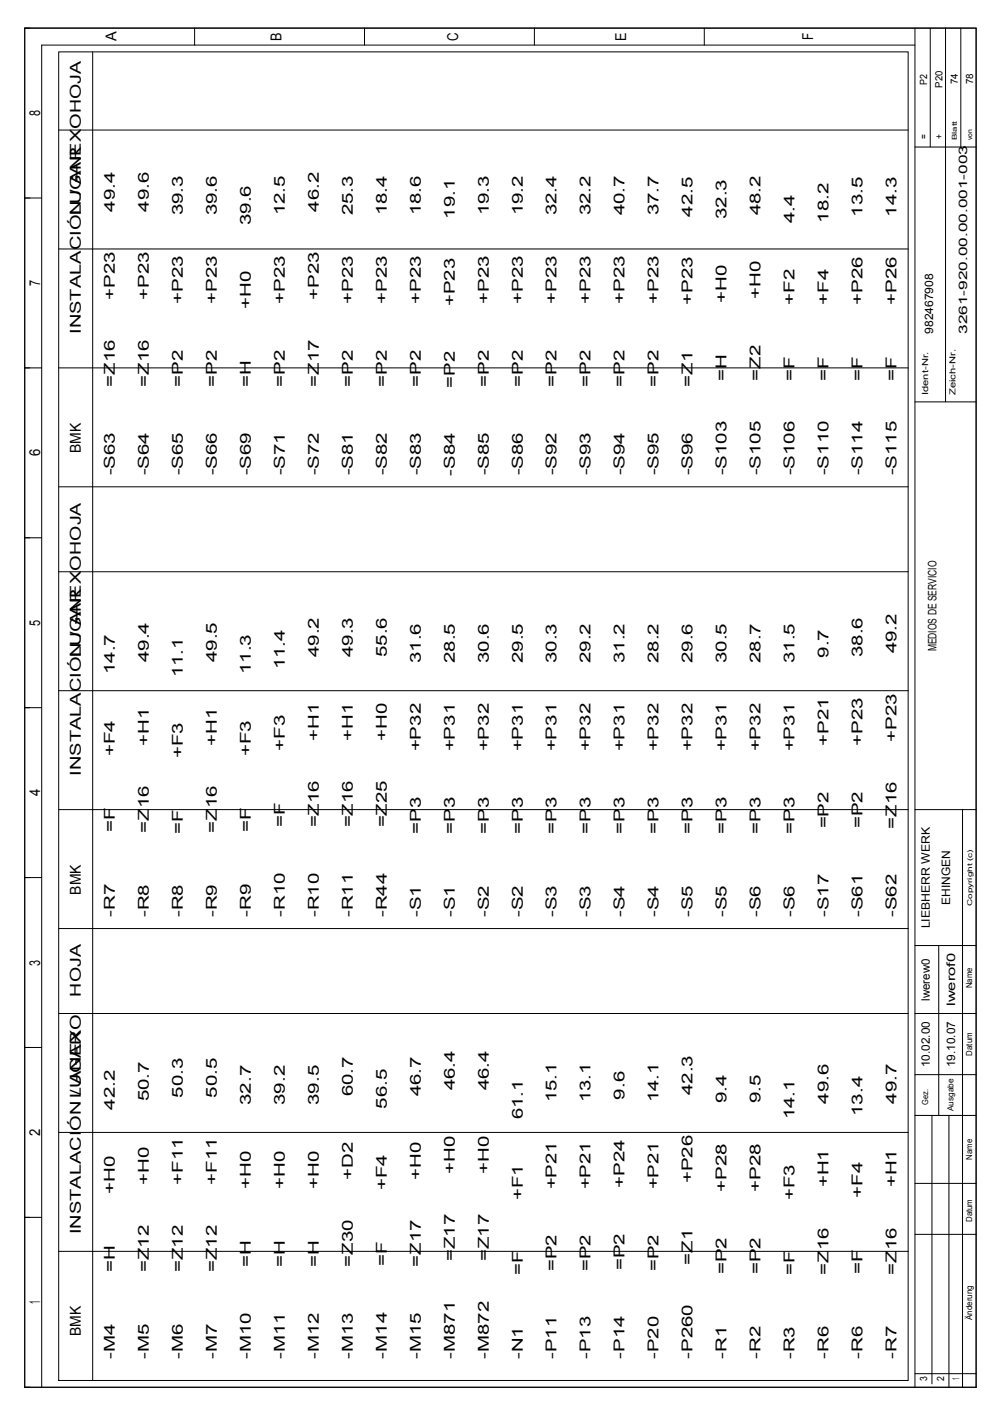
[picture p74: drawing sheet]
<svg xmlns="http://www.w3.org/2000/svg" width="210mm" height="297mm" viewBox="0 0 210 297" stroke-linecap="round" stroke-linejoin="round" font-family="sans-serif">
<defs><g id="words">
<g font-size="3.2">
<text x="24.7" y="8.7" transform="rotate(-90 24.7 8.7)">A</text>
<text x="59.7" y="8.6" transform="rotate(-90 59.7 8.6)">B</text>
<text x="97.1" y="8.7" transform="rotate(-90 97.1 8.7)">C</text>
<text x="132.8" y="8.6" transform="rotate(-90 132.8 8.6)">E</text>
<text x="172.4" y="8.5" transform="rotate(-90 172.4 8.5)">F</text>
<text x="8.5" y="24.7" transform="rotate(-90 8.5 24.7)">8</text>
<text x="17.2" y="45.6" transform="rotate(-90 17.2 45.6)">LUGAR</text>
<text x="24.4" y="44.9" transform="rotate(-90 24.4 44.9)">49.4</text>
<text x="31.6" y="44.9" transform="rotate(-90 31.6 44.9)">49.6</text>
<text x="38.8" y="45.7" transform="rotate(-90 38.8 45.7)">39.3</text>
<text x="46" y="45.7" transform="rotate(-90 46 45.7)">39.6</text>
<text x="53.2" y="47.7" transform="rotate(-90 53.2 47.7)">39.6</text>
<text x="60.4" y="45.7" transform="rotate(-90 60.4 45.7)">12.5</text>
<text x="67.6" y="44.9" transform="rotate(-90 67.6 44.9)">46.2</text>
<text x="74.8" y="45.7" transform="rotate(-90 74.8 45.7)">25.3</text>
<text x="82" y="45.7" transform="rotate(-90 82 45.7)">18.4</text>
<text x="89.2" y="45.7" transform="rotate(-90 89.2 45.7)">18.6</text>
<text x="96.4" y="46.4" transform="rotate(-90 96.4 46.4)">19.1</text>
<text x="103.6" y="45.7" transform="rotate(-90 103.6 45.7)">19.3</text>
<text x="110.8" y="45.7" transform="rotate(-90 110.8 45.7)">19.2</text>
<text x="118" y="45.7" transform="rotate(-90 118 45.7)">32.4</text>
<text x="125.2" y="45.7" transform="rotate(-90 125.2 45.7)">32.2</text>
<text x="132.4" y="45.7" transform="rotate(-90 132.4 45.7)">40.7</text>
<text x="139.6" y="45.7" transform="rotate(-90 139.6 45.7)">37.7</text>
<text x="146.8" y="45.9" transform="rotate(-90 146.8 45.9)">42.5</text>
<text x="154" y="46.4" transform="rotate(-90 154 46.4)">32.3</text>
<text x="161.2" y="45.7" transform="rotate(-90 161.2 45.7)">48.2</text>
<text x="168.5" y="47.4" transform="rotate(-90 168.5 47.4)">4.4</text>
<text x="175.7" y="47.2" transform="rotate(-90 175.7 47.2)">18.2</text>
<text x="182.9" y="45.9" transform="rotate(-90 182.9 45.9)">13.5</text>
<text x="190.1" y="45.9" transform="rotate(-90 190.1 45.9)">14.3</text>
<text x="8.5" y="60.7" transform="rotate(-90 8.5 60.7)">7</text>
<text x="24.4" y="63.6" transform="rotate(-90 24.4 63.6)">+P23</text>
<text x="31.6" y="63.6" transform="rotate(-90 31.6 63.6)">+P23</text>
<text x="38.8" y="64.4" transform="rotate(-90 38.8 64.4)">+P23</text>
<text x="46" y="64.4" transform="rotate(-90 46 64.4)">+P23</text>
<text x="53.2" y="65.5" transform="rotate(-90 53.2 65.5)">+H0</text>
<text x="60.4" y="64.4" transform="rotate(-90 60.4 64.4)">+P23</text>
<text x="67.6" y="63.6" transform="rotate(-90 67.6 63.6)">+P23</text>
<text x="74.8" y="64.4" transform="rotate(-90 74.8 64.4)">+P23</text>
<text x="82" y="64.4" transform="rotate(-90 82 64.4)">+P23</text>
<text x="89.2" y="64.4" transform="rotate(-90 89.2 64.4)">+P23</text>
<text x="96.4" y="64.9" transform="rotate(-90 96.4 64.9)">+P23</text>
<text x="103.6" y="64.4" transform="rotate(-90 103.6 64.4)">+P23</text>
<text x="110.8" y="64.4" transform="rotate(-90 110.8 64.4)">+P23</text>
<text x="118" y="64.4" transform="rotate(-90 118 64.4)">+P23</text>
<text x="125.2" y="64.4" transform="rotate(-90 125.2 64.4)">+P23</text>
<text x="132.4" y="64.4" transform="rotate(-90 132.4 64.4)">+P23</text>
<text x="139.6" y="64.4" transform="rotate(-90 139.6 64.4)">+P23</text>
<text x="146.8" y="64.7" transform="rotate(-90 146.8 64.7)">+P23</text>
<text x="154" y="64.2" transform="rotate(-90 154 64.2)">+H0</text>
<text x="161.2" y="63.5" transform="rotate(-90 161.2 63.5)">+H0</text>
<text x="168.5" y="64.7" transform="rotate(-90 168.5 64.7)">+F2</text>
<text x="175.7" y="64.6" transform="rotate(-90 175.7 64.6)">+F4</text>
<text x="182.9" y="64.7" transform="rotate(-90 182.9 64.7)">+P26</text>
<text x="190.1" y="64.7" transform="rotate(-90 190.1 64.7)">+P26</text>
<text x="17.2" y="70.8" transform="rotate(-90 17.2 70.8)">INSTALACIÓN / ANEXOHOJA</text>
<text x="24.4" y="82" transform="rotate(-90 24.4 82)">=Z16</text>
<text x="31.6" y="82" transform="rotate(-90 31.6 82)">=Z16</text>
<text x="38.8" y="81.9" transform="rotate(-90 38.8 81.9)">=P2</text>
<text x="46" y="81.9" transform="rotate(-90 46 81.9)">=P2</text>
<text x="53.2" y="82" transform="rotate(-90 53.2 82)">=H</text>
<text x="60.4" y="81.9" transform="rotate(-90 60.4 81.9)">=P2</text>
<text x="67.6" y="82" transform="rotate(-90 67.6 82)">=Z17</text>
<text x="74.8" y="81.9" transform="rotate(-90 74.8 81.9)">=P2</text>
<text x="82" y="81.9" transform="rotate(-90 82 81.9)">=P2</text>
<text x="89.2" y="81.9" transform="rotate(-90 89.2 81.9)">=P2</text>
<text x="96.4" y="82.2" transform="rotate(-90 96.4 82.2)">=P2</text>
<text x="103.6" y="81.9" transform="rotate(-90 103.6 81.9)">=P2</text>
<text x="110.8" y="81.9" transform="rotate(-90 110.8 81.9)">=P2</text>
<text x="118" y="81.9" transform="rotate(-90 118 81.9)">=P2</text>
<text x="125.2" y="81.9" transform="rotate(-90 125.2 81.9)">=P2</text>
<text x="132.4" y="81.9" transform="rotate(-90 132.4 81.9)">=P2</text>
<text x="139.6" y="81.9" transform="rotate(-90 139.6 81.9)">=P2</text>
<text x="146.8" y="81.9" transform="rotate(-90 146.8 81.9)">=Z1</text>
<text x="154" y="80.8" transform="rotate(-90 154 80.8)">=H</text>
<text x="161.2" y="80.7" transform="rotate(-90 161.2 80.7)">=Z2</text>
<text x="168.5" y="80.7" transform="rotate(-90 168.5 80.7)">=F</text>
<text x="175.7" y="80.7" transform="rotate(-90 175.7 80.7)">=F</text>
<text x="182.9" y="80.7" transform="rotate(-90 182.9 80.7)">=F</text>
<text x="190.1" y="80.7" transform="rotate(-90 190.1 80.7)">=F</text>
<text x="8.5" y="96.7" transform="rotate(-90 8.5 96.7)">6</text>
<text x="17.2" y="96" transform="rotate(-90 17.2 96)">BMK</text>
<text x="24.4" y="100.8" transform="rotate(-90 24.4 100.8)">-S63</text>
<text x="31.6" y="100.8" transform="rotate(-90 31.6 100.8)">-S64</text>
<text x="38.8" y="100.8" transform="rotate(-90 38.8 100.8)">-S65</text>
<text x="46" y="100.8" transform="rotate(-90 46 100.8)">-S66</text>
<text x="53.2" y="100.8" transform="rotate(-90 53.2 100.8)">-S69</text>
<text x="60.4" y="100.8" transform="rotate(-90 60.4 100.8)">-S71</text>
<text x="67.6" y="100.8" transform="rotate(-90 67.6 100.8)">-S72</text>
<text x="74.8" y="100.8" transform="rotate(-90 74.8 100.8)">-S81</text>
<text x="82" y="100.8" transform="rotate(-90 82 100.8)">-S82</text>
<text x="89.2" y="100.8" transform="rotate(-90 89.2 100.8)">-S83</text>
<text x="96.4" y="100.8" transform="rotate(-90 96.4 100.8)">-S84</text>
<text x="103.6" y="100.8" transform="rotate(-90 103.6 100.8)">-S85</text>
<text x="110.8" y="100.8" transform="rotate(-90 110.8 100.8)">-S86</text>
<text x="118" y="100.8" transform="rotate(-90 118 100.8)">-S92</text>
<text x="125.2" y="100.8" transform="rotate(-90 125.2 100.8)">-S93</text>
<text x="132.4" y="100.8" transform="rotate(-90 132.4 100.8)">-S94</text>
<text x="139.6" y="100.8" transform="rotate(-90 139.6 100.8)">-S95</text>
<text x="146.8" y="100.8" transform="rotate(-90 146.8 100.8)">-S96</text>
<text x="154" y="100.8" transform="rotate(-90 154 100.8)">-S103</text>
<text x="161.2" y="100.8" transform="rotate(-90 161.2 100.8)">-S105</text>
<text x="168.5" y="100.8" transform="rotate(-90 168.5 100.8)">-S106</text>
<text x="175.7" y="100.8" transform="rotate(-90 175.7 100.8)">-S110</text>
<text x="182.9" y="100.8" transform="rotate(-90 182.9 100.8)">-S114</text>
<text x="190.1" y="100.8" transform="rotate(-90 190.1 100.8)">-S115</text>
<text x="8.5" y="132.7" transform="rotate(-90 8.5 132.7)">5</text>
<text x="17.2" y="139.2" transform="rotate(-90 17.2 139.2)">LUGAR</text>
<text x="24.4" y="143" transform="rotate(-90 24.4 143)">14.7</text>
<text x="31.6" y="140.4" transform="rotate(-90 31.6 140.4)">49.4</text>
<text x="38.8" y="143.6" transform="rotate(-90 38.8 143.6)">11.1</text>
<text x="46" y="140.4" transform="rotate(-90 46 140.4)">49.5</text>
<text x="53.2" y="143" transform="rotate(-90 53.2 143)">11.3</text>
<text x="60.4" y="141.9" transform="rotate(-90 60.4 141.9)">11.4</text>
<text x="67.6" y="139.3" transform="rotate(-90 67.6 139.3)">49.2</text>
<text x="74.8" y="139.3" transform="rotate(-90 74.8 139.3)">49.3</text>
<text x="82" y="139.3" transform="rotate(-90 82 139.3)">55.6</text>
<text x="89.2" y="140.6" transform="rotate(-90 89.2 140.6)">31.6</text>
<text x="96.4" y="140.6" transform="rotate(-90 96.4 140.6)">28.5</text>
<text x="103.6" y="140.6" transform="rotate(-90 103.6 140.6)">30.6</text>
<text x="110.8" y="140.6" transform="rotate(-90 110.8 140.6)">29.5</text>
<text x="118" y="140.6" transform="rotate(-90 118 140.6)">30.3</text>
<text x="125.2" y="140.6" transform="rotate(-90 125.2 140.6)">29.2</text>
<text x="132.4" y="140.6" transform="rotate(-90 132.4 140.6)">31.2</text>
<text x="139.6" y="140.6" transform="rotate(-90 139.6 140.6)">28.2</text>
<text x="146.8" y="140.6" transform="rotate(-90 146.8 140.6)">29.6</text>
<text x="154" y="140.6" transform="rotate(-90 154 140.6)">30.5</text>
<text x="161.3" y="140.6" transform="rotate(-90 161.3 140.6)">28.7</text>
<text x="168.5" y="140.6" transform="rotate(-90 168.5 140.6)">31.5</text>
<text x="175.7" y="139.5" transform="rotate(-90 175.7 139.5)">9.7</text>
<text x="182.9" y="139.3" transform="rotate(-90 182.9 139.3)">38.6</text>
<text x="190.1" y="138.5" transform="rotate(-90 190.1 138.5)">49.2</text>
<text x="24.4" y="160.3" transform="rotate(-90 24.4 160.3)">+F4</text>
<text x="31.6" y="158.1" transform="rotate(-90 31.6 158.1)">+H1</text>
<text x="38.8" y="160.8" transform="rotate(-90 38.8 160.8)">+F3</text>
<text x="46" y="158.1" transform="rotate(-90 46 158.1)">+H1</text>
<text x="53.2" y="160.3" transform="rotate(-90 53.2 160.3)">+F3</text>
<text x="60.4" y="159.2" transform="rotate(-90 60.4 159.2)">+F3</text>
<text x="67.6" y="157" transform="rotate(-90 67.6 157)">+H1</text>
<text x="74.8" y="157" transform="rotate(-90 74.8 157)">+H1</text>
<text x="82" y="157" transform="rotate(-90 82 157)">+H0</text>
<text x="89.2" y="159.3" transform="rotate(-90 89.2 159.3)">+P32</text>
<text x="96.4" y="159.3" transform="rotate(-90 96.4 159.3)">+P31</text>
<text x="103.6" y="159.3" transform="rotate(-90 103.6 159.3)">+P32</text>
<text x="110.8" y="159.3" transform="rotate(-90 110.8 159.3)">+P31</text>
<text x="118" y="159.3" transform="rotate(-90 118 159.3)">+P31</text>
<text x="125.2" y="159.3" transform="rotate(-90 125.2 159.3)">+P32</text>
<text x="132.4" y="159.3" transform="rotate(-90 132.4 159.3)">+P31</text>
<text x="139.6" y="159.3" transform="rotate(-90 139.6 159.3)">+P32</text>
<text x="146.8" y="159.3" transform="rotate(-90 146.8 159.3)">+P32</text>
<text x="154" y="159.3" transform="rotate(-90 154 159.3)">+P31</text>
<text x="161.3" y="159.3" transform="rotate(-90 161.3 159.3)">+P32</text>
<text x="168.5" y="159.3" transform="rotate(-90 168.5 159.3)">+P31</text>
<text x="175.7" y="158.2" transform="rotate(-90 175.7 158.2)">+P21</text>
<text x="182.9" y="158.1" transform="rotate(-90 182.9 158.1)">+P23</text>
<text x="190.1" y="157.2" transform="rotate(-90 190.1 157.2)">+P23</text>
<text x="17.2" y="164.5" transform="rotate(-90 17.2 164.5)">INSTALACIÓN / ANEXOHOJA</text>
<text x="8.5" y="168.8" transform="rotate(-90 8.5 168.8)">4</text>
<text x="24.4" y="176.5" transform="rotate(-90 24.4 176.5)">=F</text>
<text x="31.6" y="176.6" transform="rotate(-90 31.6 176.6)">=Z16</text>
<text x="38.8" y="176.7" transform="rotate(-90 38.8 176.7)">=F</text>
<text x="46" y="176.6" transform="rotate(-90 46 176.6)">=Z16</text>
<text x="53.2" y="176.5" transform="rotate(-90 53.2 176.5)">=F</text>
<text x="60.4" y="175.3" transform="rotate(-90 60.4 175.3)">=F</text>
<text x="67.6" y="175.4" transform="rotate(-90 67.6 175.4)">=Z16</text>
<text x="74.8" y="175.4" transform="rotate(-90 74.8 175.4)">=Z16</text>
<text x="82" y="175.4" transform="rotate(-90 82 175.4)">=Z25</text>
<text x="89.2" y="176.8" transform="rotate(-90 89.2 176.8)">=P3</text>
<text x="96.4" y="176.8" transform="rotate(-90 96.4 176.8)">=P3</text>
<text x="103.6" y="176.8" transform="rotate(-90 103.6 176.8)">=P3</text>
<text x="110.8" y="176.8" transform="rotate(-90 110.8 176.8)">=P3</text>
<text x="118" y="176.8" transform="rotate(-90 118 176.8)">=P3</text>
<text x="125.2" y="176.8" transform="rotate(-90 125.2 176.8)">=P3</text>
<text x="132.4" y="176.8" transform="rotate(-90 132.4 176.8)">=P3</text>
<text x="139.6" y="176.8" transform="rotate(-90 139.6 176.8)">=P3</text>
<text x="146.8" y="176.8" transform="rotate(-90 146.8 176.8)">=P3</text>
<text x="154" y="176.8" transform="rotate(-90 154 176.8)">=P3</text>
<text x="161.3" y="176.8" transform="rotate(-90 161.3 176.8)">=P3</text>
<text x="168.5" y="176.8" transform="rotate(-90 168.5 176.8)">=P3</text>
<text x="175.7" y="175.6" transform="rotate(-90 175.7 175.6)">=P2</text>
<text x="182.9" y="175.6" transform="rotate(-90 182.9 175.6)">=P2</text>
<text x="190.1" y="175.7" transform="rotate(-90 190.1 175.7)">=Z16</text>
<text x="17.2" y="189.7" transform="rotate(-90 17.2 189.7)">BMK</text>
<text x="24.4" y="194.4" transform="rotate(-90 24.4 194.4)">-R7</text>
<text x="31.6" y="194.5" transform="rotate(-90 31.6 194.5)">-R8</text>
<text x="38.8" y="194.5" transform="rotate(-90 38.8 194.5)">-R8</text>
<text x="46" y="194.5" transform="rotate(-90 46 194.5)">-R9</text>
<text x="53.2" y="194.4" transform="rotate(-90 53.2 194.4)">-R9</text>
<text x="60.4" y="194.4" transform="rotate(-90 60.4 194.4)">-R10</text>
<text x="67.6" y="194.5" transform="rotate(-90 67.6 194.5)">-R10</text>
<text x="74.8" y="194.5" transform="rotate(-90 74.8 194.5)">-R11</text>
<text x="82" y="194.5" transform="rotate(-90 82 194.5)">-R44</text>
<text x="89.2" y="194.5" transform="rotate(-90 89.2 194.5)">-S1</text>
<text x="96.4" y="194.5" transform="rotate(-90 96.4 194.5)">-S1</text>
<text x="103.6" y="194.5" transform="rotate(-90 103.6 194.5)">-S2</text>
<text x="110.8" y="194.5" transform="rotate(-90 110.8 194.5)">-S2</text>
<text x="118" y="194.5" transform="rotate(-90 118 194.5)">-S3</text>
<text x="125.2" y="194.5" transform="rotate(-90 125.2 194.5)">-S3</text>
<text x="132.4" y="194.5" transform="rotate(-90 132.4 194.5)">-S4</text>
<text x="139.6" y="194.5" transform="rotate(-90 139.6 194.5)">-S4</text>
<text x="146.8" y="194.5" transform="rotate(-90 146.8 194.5)">-S5</text>
<text x="154" y="194.5" transform="rotate(-90 154 194.5)">-S5</text>
<text x="161.3" y="194.5" transform="rotate(-90 161.3 194.5)">-S6</text>
<text x="168.5" y="194.5" transform="rotate(-90 168.5 194.5)">-S6</text>
<text x="175.7" y="194.5" transform="rotate(-90 175.7 194.5)">-S17</text>
<text x="182.9" y="194.5" transform="rotate(-90 182.9 194.5)">-S61</text>
<text x="190.1" y="194.5" transform="rotate(-90 190.1 194.5)">-S62</text>
<text x="8.5" y="204.8" transform="rotate(-90 8.5 204.8)">3</text>
<text x="17.2" y="211.3" transform="rotate(-90 17.2 211.3)">HOJA</text>
<text x="17.2" y="232.9" transform="rotate(-90 17.2 232.9)">LUGAR</text>
<text x="31.6" y="233.5" transform="rotate(-90 31.6 233.5)">50.7</text>
<text x="38.8" y="232.7" transform="rotate(-90 38.8 232.7)">50.3</text>
<text x="46" y="232.7" transform="rotate(-90 46 232.7)">50.5</text>
<text x="74.8" y="232.5" transform="rotate(-90 74.8 232.5)">60.7</text>
<text x="89.2" y="232.5" transform="rotate(-90 89.2 232.5)">46.7</text>
<text x="96.4" y="231.2" transform="rotate(-90 96.4 231.2)">46.4</text>
<text x="103.6" y="231.2" transform="rotate(-90 103.6 231.2)">46.4</text>
<text x="118" y="233.7" transform="rotate(-90 118 233.7)">15.1</text>
<text x="125.2" y="233.7" transform="rotate(-90 125.2 233.7)">13.1</text>
<text x="132.4" y="233.1" transform="rotate(-90 132.4 233.1)">9.6</text>
<text x="139.6" y="233.7" transform="rotate(-90 139.6 233.7)">14.1</text>
<text x="146.8" y="232.2" transform="rotate(-90 146.8 232.2)">42.3</text>
<text x="154" y="233.9" transform="rotate(-90 154 233.9)">9.4</text>
<text x="161.2" y="233.9" transform="rotate(-90 161.2 233.9)">9.5</text>
<text x="24.4" y="235.3" transform="rotate(-90 24.4 235.3)">42.2</text>
<text x="53.2" y="234.3" transform="rotate(-90 53.2 234.3)">32.7</text>
<text x="60.4" y="234.3" transform="rotate(-90 60.4 234.3)">39.2</text>
<text x="67.6" y="234.3" transform="rotate(-90 67.6 234.3)">39.5</text>
<text x="82" y="235.1" transform="rotate(-90 82 235.1)">56.5</text>
<text x="110.8" y="237.3" transform="rotate(-90 110.8 237.3)">61.1</text>
<text x="168.5" y="237.3" transform="rotate(-90 168.5 237.3)">14.1</text>
<text x="175.7" y="234" transform="rotate(-90 175.7 234)">49.6</text>
<text x="182.9" y="236.6" transform="rotate(-90 182.9 236.6)">13.4</text>
<text x="190.1" y="234" transform="rotate(-90 190.1 234)">49.7</text>
<text x="8.5" y="240.8" transform="rotate(-90 8.5 240.8)">2</text>
<text x="31.6" y="251.3" transform="rotate(-90 31.6 251.3)">+H0</text>
<text x="38.8" y="251.2" transform="rotate(-90 38.8 251.2)">+F11</text>
<text x="46" y="251.2" transform="rotate(-90 46 251.2)">+F11</text>
<text x="74.8" y="250.2" transform="rotate(-90 74.8 250.2)">+D2</text>
<text x="89.2" y="250.2" transform="rotate(-90 89.2 250.2)">+H0</text>
<text x="96.4" y="248.9" transform="rotate(-90 96.4 248.9)">+H0</text>
<text x="103.6" y="248.9" transform="rotate(-90 103.6 248.9)">+H0</text>
<text x="132.4" y="251.8" transform="rotate(-90 132.4 251.8)">+P24</text>
<text x="146.8" y="250.9" transform="rotate(-90 146.8 250.9)">+P26</text>
<text x="175.7" y="251.8" transform="rotate(-90 175.7 251.8)">+H1</text>
<text x="190.1" y="251.8" transform="rotate(-90 190.1 251.8)">+H1</text>
<text x="24.4" y="253.1" transform="rotate(-90 24.4 253.1)">+H0</text>
<text x="53.2" y="252" transform="rotate(-90 53.2 252)">+H0</text>
<text x="60.4" y="252" transform="rotate(-90 60.4 252)">+H0</text>
<text x="67.6" y="252" transform="rotate(-90 67.6 252)">+H0</text>
<text x="82" y="252.4" transform="rotate(-90 82 252.4)">+F4</text>
<text x="110.8" y="254.4" transform="rotate(-90 110.8 254.4)">+F1</text>
<text x="118" y="252.2" transform="rotate(-90 118 252.2)">+P21</text>
<text x="125.2" y="252.2" transform="rotate(-90 125.2 252.2)">+P21</text>
<text x="139.6" y="252.2" transform="rotate(-90 139.6 252.2)">+P21</text>
<text x="154" y="252.7" transform="rotate(-90 154 252.7)">+P28</text>
<text x="161.2" y="252.7" transform="rotate(-90 161.2 252.7)">+P28</text>
<text x="168.5" y="254.4" transform="rotate(-90 168.5 254.4)">+F3</text>
<text x="182.9" y="254" transform="rotate(-90 182.9 254)">+F4</text>
<text x="17.2" y="261.7" transform="rotate(-90 17.2 261.7)">INSTALACIÓN / ANEXO</text>
<text x="24.4" y="269.7" transform="rotate(-90 24.4 269.7)">=H</text>
<text x="31.6" y="269.7" transform="rotate(-90 31.6 269.7)">=Z12</text>
<text x="38.8" y="269.7" transform="rotate(-90 38.8 269.7)">=Z12</text>
<text x="46" y="269.7" transform="rotate(-90 46 269.7)">=Z12</text>
<text x="53.2" y="268.6" transform="rotate(-90 53.2 268.6)">=H</text>
<text x="60.4" y="268.6" transform="rotate(-90 60.4 268.6)">=H</text>
<text x="67.6" y="268.6" transform="rotate(-90 67.6 268.6)">=H</text>
<text x="74.8" y="268.6" transform="rotate(-90 74.8 268.6)">=Z30</text>
<text x="82" y="268.5" transform="rotate(-90 82 268.5)">=F</text>
<text x="89.2" y="268.6" transform="rotate(-90 89.2 268.6)">=Z17</text>
<text x="96.4" y="267.4" transform="rotate(-90 96.4 267.4)">=Z17</text>
<text x="103.6" y="267.4" transform="rotate(-90 103.6 267.4)">=Z17</text>
<text x="118" y="269.5" transform="rotate(-90 118 269.5)">=P2</text>
<text x="125.2" y="269.5" transform="rotate(-90 125.2 269.5)">=P2</text>
<text x="132.4" y="269.3" transform="rotate(-90 132.4 269.3)">=P2</text>
<text x="139.6" y="269.5" transform="rotate(-90 139.6 269.5)">=P2</text>
<text x="146.8" y="268.1" transform="rotate(-90 146.8 268.1)">=Z1</text>
<text x="110.8" y="270.4" transform="rotate(-90 110.8 270.4)">=F</text>
<text x="154" y="270.2" transform="rotate(-90 154 270.2)">=P2</text>
<text x="161.2" y="270.2" transform="rotate(-90 161.2 270.2)">=P2</text>
<text x="168.5" y="270.4" transform="rotate(-90 168.5 270.4)">=F</text>
<text x="175.7" y="270.2" transform="rotate(-90 175.7 270.2)">=Z16</text>
<text x="182.9" y="270.1" transform="rotate(-90 182.9 270.1)">=F</text>
<text x="190.1" y="270.2" transform="rotate(-90 190.1 270.2)">=Z16</text>
<text x="8.5" y="276.5" transform="rotate(-90 8.5 276.5)">1</text>
<text x="17.2" y="283.3" transform="rotate(-90 17.2 283.3)">BMK</text>
<text x="24.4" y="288.1" transform="rotate(-90 24.4 288.1)">-M4</text>
<text x="31.6" y="288.1" transform="rotate(-90 31.6 288.1)">-M5</text>
<text x="38.8" y="288.1" transform="rotate(-90 38.8 288.1)">-M6</text>
<text x="46" y="288.1" transform="rotate(-90 46 288.1)">-M7</text>
<text x="53.2" y="288.1" transform="rotate(-90 53.2 288.1)">-M10</text>
<text x="60.4" y="288.1" transform="rotate(-90 60.4 288.1)">-M11</text>
<text x="67.6" y="288.1" transform="rotate(-90 67.6 288.1)">-M12</text>
<text x="74.8" y="288.1" transform="rotate(-90 74.8 288.1)">-M13</text>
<text x="82" y="288.1" transform="rotate(-90 82 288.1)">-M14</text>
<text x="89.2" y="288.1" transform="rotate(-90 89.2 288.1)">-M15</text>
<text x="96.4" y="288.1" transform="rotate(-90 96.4 288.1)">-M871</text>
<text x="103.6" y="288.1" transform="rotate(-90 103.6 288.1)">-M872</text>
<text x="110.8" y="288.1" transform="rotate(-90 110.8 288.1)">-N1</text>
<text x="118" y="288.1" transform="rotate(-90 118 288.1)">-P11</text>
<text x="125.2" y="288.1" transform="rotate(-90 125.2 288.1)">-P13</text>
<text x="132.4" y="288.1" transform="rotate(-90 132.4 288.1)">-P14</text>
<text x="139.6" y="288.1" transform="rotate(-90 139.6 288.1)">-P20</text>
<text x="146.8" y="288.1" transform="rotate(-90 146.8 288.1)">-P260</text>
<text x="154" y="288.1" transform="rotate(-90 154 288.1)">-R1</text>
<text x="161.2" y="288.1" transform="rotate(-90 161.2 288.1)">-R2</text>
<text x="168.5" y="288.1" transform="rotate(-90 168.5 288.1)">-R3</text>
<text x="175.7" y="288.1" transform="rotate(-90 175.7 288.1)">-R6</text>
<text x="182.9" y="288.1" transform="rotate(-90 182.9 288.1)">-R6</text>
<text x="190.1" y="288.1" transform="rotate(-90 190.1 288.1)">-R7</text>
</g>
<g font-size="2.5">
<text x="197.8" y="70.8" transform="rotate(-90 197.8 70.8)">982467908</text>
<text x="205" y="70.8" transform="rotate(-90 205 70.8)">3261-920.00.00.001-003</text>
<text x="198.6" y="138.1" transform="rotate(-90 198.6 138.1)">MEDIOS DE SERVICIO</text>
<text x="201.4" y="191.8" transform="rotate(-90 201.4 191.8)">EHINGEN</text>
<text x="197.1" y="196.8" transform="rotate(-90 197.1 196.8)">LIEBHERR WERK</text>
<text x="197.1" y="212.2" transform="rotate(-90 197.1 212.2)">lwerew0</text>
<text x="202.5" y="213.3" transform="rotate(-90 202.5 213.3)">lwerof0</text>
<text x="197.1" y="226.2" transform="rotate(-90 197.1 226.2)">10.02.00</text>
<text x="202.5" y="226.2" transform="rotate(-90 202.5 226.2)">19.10.07</text>
</g>
<g font-size="2.1">
<text x="196.6" y="18" transform="rotate(-90 196.6 18)">P2</text>
<text x="203.1" y="17.9" transform="rotate(-90 203.1 17.9)">74</text>
<text x="206.3" y="17.9" transform="rotate(-90 206.3 17.9)">78</text>
<text x="199.8" y="18.6" transform="rotate(-90 199.8 18.6)">P20</text>
<text x="196.6" y="29.6" transform="rotate(-90 196.6 29.6)">=</text>
<text x="199.8" y="29.6" transform="rotate(-90 199.8 29.6)">+</text>
<text x="196.6" y="292.9" transform="rotate(-90 196.6 292.9)">3</text>
<text x="200.2" y="292.8" transform="rotate(-90 200.2 292.8)">2</text>
<text x="203.4" y="292.6" transform="rotate(-90 203.4 292.6)">1</text>
</g>
<g font-size="1.8">
<text x="196.8" y="83.8" transform="rotate(-90 196.8 83.8)">Ident-Nr.</text>
<text x="202.6" y="83.8" transform="rotate(-90 202.6 83.8)">Zeich-Nr.</text>
<text x="206.2" y="209.5" transform="rotate(-90 206.2 209.5)">Name</text>
<text x="206.2" y="223.8" transform="rotate(-90 206.2 223.8)">Datum</text>
<text x="196.8" y="234.2" transform="rotate(-90 196.8 234.2)">Gez.</text>
<text x="202.2" y="235.6" transform="rotate(-90 202.2 235.6)">Ausgabe</text>
<text x="206.2" y="245.9" transform="rotate(-90 206.2 245.9)">Name</text>
<text x="206.2" y="259.1" transform="rotate(-90 206.2 259.1)">Datum</text>
<text x="206.2" y="279.9" transform="rotate(-90 206.2 279.9)">Änderung</text>
</g>
<g font-size="1.4">
<text x="202.9" y="29.7" transform="rotate(-90 202.9 29.7)">Blatt</text>
<text x="206.1" y="29.7" transform="rotate(-90 206.1 29.7)">von</text>
<text x="206.1" y="192.1" transform="rotate(-90 206.1 192.1)">Copyright (c)</text>
</g>
</g></defs>
<g fill="none" stroke="#000" stroke-width=".21">
<path d="M5.2 6h201.8v288.1h-201.8zM12.4 11h180.2v281.7h-180.2zM19.6 11v281.7M41.3 6v3.6M77.3 6v3.6M113.3 6v3.6M149.3 6v3.6M194 9.6h-185.2v284.5M194 6v288.1M197.2 6v25.2M200.5 6v79.2M203.7 6v25.2"/>
<path d="M12.4 27.6h180.2M194 31.2h13M5.2 42h3.6M12.4 52.8h180.2M5.2 78h3.6M12.4 78h180.2M194 85.2h13M5.2 114h3.6M12.4 103.2h180.2M12.4 121.2h180.2M5.2 150h3.6M12.4 146.4h180.2"/>
<path d="M12.4 171.7h180.2M194 171.7h13M204.1 171.7v122.4M5.2 186.1h3.6M12.4 196.9h180.2M12.4 214.9h180.2M194 214.9h13M194 200.5h13M199 200.5v36M5.2 222.1h3.6M194 236.5h13M194 227.8h13"/>
<path d="M197.6 236.5v56.9M201.2 236.5v57.6M5.2 258.1h3.6M12.4 240.1h180.2M194 250.9h13M12.4 265.3h180.2M194 261.7h13M194 291.2h13"/>
</g>
<use href="#words"/>
</svg>
